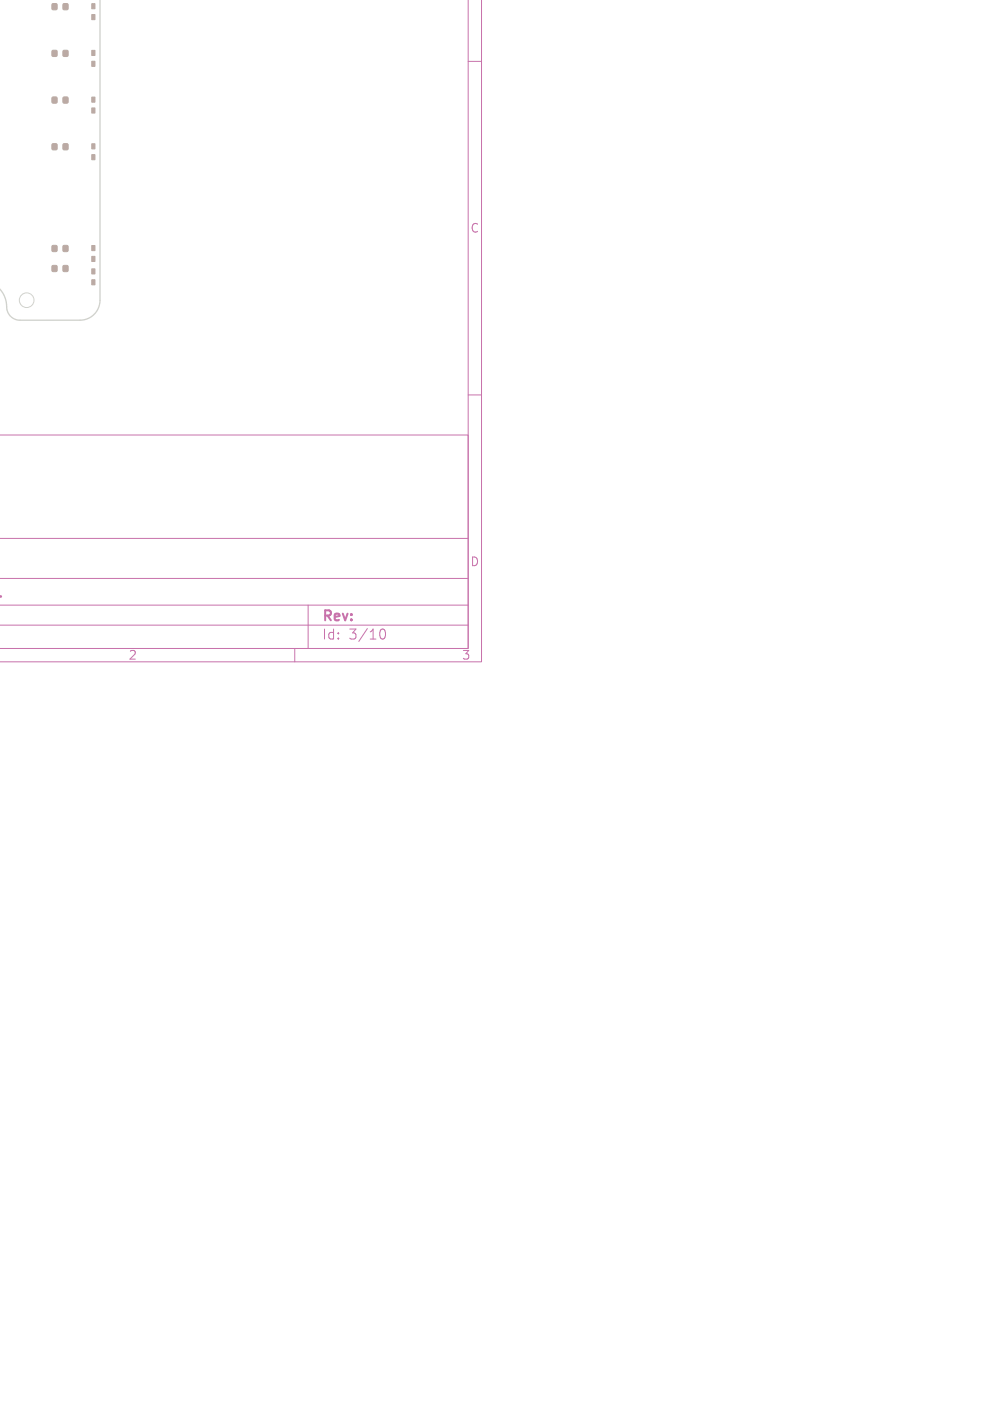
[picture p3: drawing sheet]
<svg xmlns="http://www.w3.org/2000/svg" width="148mm" height="210mm" viewBox="0 0 148 210" stroke-linecap="round" stroke-linejoin="round" font-family="sans-serif">
<defs><g id="words">
<g font-size="2.1" fill="#c872ab">
<text x="48.2" y="93.5">Rev:</text>
<text x="48.2" y="96.1">Id:</text>
<text x="52.3" y="96.1">3/10</text>
</g>
<g font-size="1.8" fill="#c872ab">
<text x="70.5" y="35.1">C</text>
<text x="70.5" y="85.1">D</text>
<text x="19.2" y="99.1">2</text>
<text x="69.2" y="99.1">3</text>
</g>
</g></defs>
<path d="M70.2 0v97.2h-70.2h70.2v-32h-70.2M72.2 0v99.2h-72.2M70.2 9.2h2M70.2 59.2h2M0 93.7h70.2M0 90.7h70.2M0 86.7h70.2M0 80.7h70.2M44.2 97.2v2M46.2 90.7v6.5M56.9 94.9a.55 .55 0 0 1 .4-.6h.1a.94 .94 0 0 1 0 1.5h-.1a.55 .55 0 0 1-.4-.6" fill="none" stroke="#c872ab" stroke-width=".15"/>
<path d="M-.1 89.4h.2" fill="none" stroke="#c872ab" stroke-width=".4"/>
<g fill="#bbaaa4" stroke="#bbaaa4" stroke-width=".15">
<path d="M7.8 .6h.7v.8h-.7z"/>
<path d="M9.5 .6h.7v.8h-.7z"/>
<path d="M7.8 39.8h.7v.9h-.7z"/>
<path d="M9.5 39.8h.7v.9h-.7z"/>
<path d="M7.8 36.8h.7v.9h-.7z"/>
<path d="M9.5 36.8h.7v.9h-.7z"/>
<path d="M13.8 23.2h.4v.8h-.4z"/>
<path d="M13.8 21.6h.4v.7h-.4z"/>
<path d="M7.8 14.6h.7v.8h-.7z"/>
<path d="M9.5 14.6h.7v.8h-.7z"/>
<path d="M13.8 16.2h.4v.8h-.4z"/>
<path d="M13.8 14.6h.4v.7h-.4z"/>
<path d="M13.8 38.4h.4v.8h-.4z"/>
<path d="M13.8 36.8h.4v.8h-.4z"/>
<path d="M7.8 21.6h.7v.8h-.7z"/>
<path d="M9.5 21.6h.7v.8h-.7z"/>
<path d="M13.8 41.9h.4v.8h-.4z"/>
<path d="M13.8 40.3h.4v.8h-.4z"/>
<path d="M7.8 7.6h.7v.8h-.7z"/>
<path d="M9.5 7.6h.7v.8h-.7z"/>
<path d="M13.8 9.2h.4v.8h-.4z"/>
<path d="M13.8 7.6h.4v.7h-.4z"/>
<path d="M13.8 2.2h.4v.8h-.4z"/>
<path d="M13.8 .6h.4v.7h-.4z"/>
</g>
<path d="M15 0v45a3 3 0 0 1-3 3h-9a2.06 2.06 0 0 1-2-2.3 4 4 0 0 0-1.1-2.4" fill="none" stroke="#d0d2cd" stroke-width=".2"/>
<circle cx="4" cy="45" r="1.1" fill="none" stroke="#d0d2cd" stroke-width=".15"/>
<use href="#words"/>
</svg>
